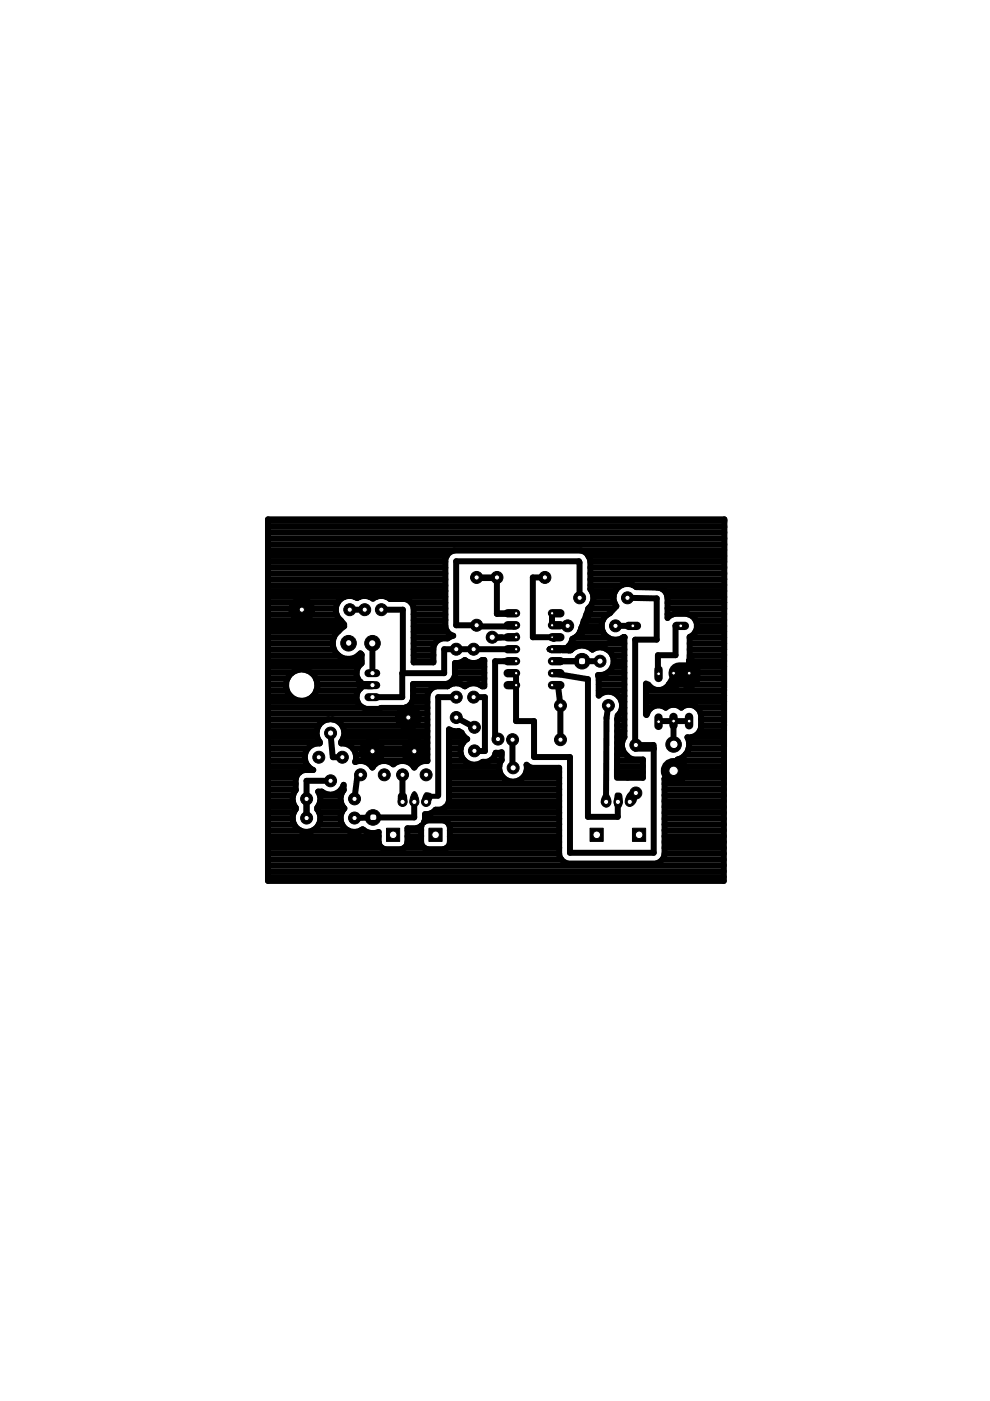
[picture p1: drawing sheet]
<svg xmlns="http://www.w3.org/2000/svg" width="210mm" height="297mm" viewBox="0 0 210 297" stroke-linecap="round" stroke-linejoin="round" font-family="sans-serif">
<!-- layer: Ebene 1 -->
<g fill="none" stroke="#000" stroke-width="1.3">
<path d="M56.8 119.1h37.6M56.8 110.1h96.8l-.1 76.7h-96.7zM56.8 116.7h96.8M56.8 115.4h96.8M56.8 114.2h96.8M56.8 112.9h96.8M56.8 111.7h96.8M56.8 110.4h96.8M56.8 117.9h37.9M124.8 117.9h28.8M125.2 119.1h28.4M56.8 125.3h37.6"/>
<path d="M56.8 124.1h37.6M56.8 122.8h37.6M56.8 121.6h37.6M56.8 120.4h37.6M56.8 137.7h14M56.8 134h14.8M56.8 138.9h14.9M56.8 126.6h16.2M56.8 135.2h14M56.8 130.3h5.2M56.8 131.5h15.4M56.8 127.8h5.6"/>
<path d="M56.8 136.4h13.8M56.8 129h5M61.8 129.3h4.3M63.8 129.3v.1M64 127.1v4.3M64 130.3h.1M64 129h.1M64 127.8h.1M65.5 127.8h6.1M65.9 130.3h5.5M66.1 129h5.1M72.9 132.8l-1.1 1a3.3 3.3 0 0 0-.3 4.9 3.3 3.3 0 0 0 4.9-.2l.3 .3v1.9a2.56 2.56 0 0 0-.2 4v1.1a2.58 2.58 0 0 0-.8 2.6 2.58 2.58 0 0 0 1.9 1.9h2.7l.5-.2h5l.8-.3 .6-.7 .4-.8v-3.3h7l.9-.3 .6-.7 .4-.8v-2.6a3.5 3.5 0 0 0 2.1-.6 2.94 2.94 0 0 0 3.6-.1h.5v5.6h-.5a2.9 2.9 0 0 0-3.6 0"/>
<path d="M74.1 129.3h3.2M75.2 126.6h1M76 138.9h.7M78.4 126.6h1.4M79 136.4v6.3M80.8 129.3h4.6v13.4M81.9 126.6h12.5M87.2 127.8h7.2M87.7 132.7h6.7M87.7 131.5h6.7M87.7 130.3h6.7M87.7 129h6.7"/>
<path d="M87.7 134h7.2M87.7 136.4h4.5M87.7 135.2h7.4M87.7 138.9h4.2M87.7 137.7h4.2M100.4 122.4h5.2v.2h-5.2zM105.4 130h4.1M105.4 122.4l-.2-.1v.3M105.4 122.6v7.6h3.4M108.9 132.7v.1M109.4 137.6h-15.2v5.1h-8.9v5.1h-6.3M109.4 132.6h-.1v.2h-8.8v-.2"/>
<path d="M109.5 134.7l-.1 .4-5.7 .1 2.7-.1M115.5 122.4h-2.5v12.7h4.4v.4M116.7 137.6v.1M116.7 137.6l-.1 .1M117 130v2.6l3.3 .1M118.2 137.6h2.4M118.2 137.6v.1M119.3 137.6v.1M120.6 137.7h.6M121 136.4h11.4M121.8 135.2h7.2M122.9 126.7v-7.4h-.1v-.3h-26.1v13.6h4.3"/>
<path d="M123 134h4.9M123.6 132.7h4M123.8 131.6l-.5 1.5a2.93 2.93 0 0 1-1.9 2.3 2.54 2.54 0 0 1-.9 1.7l.1 .8h.4a3.2 3.2 0 0 1 4.6-.2M124.1 131.5h3.7M124.3 130.3h4.6M124.7 129.1a2.92 2.92 0 0 0 .5-4.2v-6.1l-.4-.8a2.06 2.06 0 0 0-1.6-1.3h-26.9l-.9 .4-.6 .6-.4 .8v14.5l.4 .9 .6 .6 .7 .3-1.2 .5a2.62 2.62 0 0 0-3 1.9v3.2h-4.2v-11.6l-.3-.8-.7-.7-.8-.3h-3.2a2.94 2.94 0 0 0-3.6-.1 2.9 2.9 0 0 0-3.4-.1 2.94 2.94 0 0 0-4 .8 2.94 2.94 0 0 0 .6 4l.7 .8M125.2 122.8h28.4M125.2 121.6h28.4M125.2 120.4h28.4M125.2 124.1h6.6M125.4 125.3h5.1M125.4 129h4.7"/>
<path d="M125.5 137.7h.2M125.6 137.7a2.94 2.94 0 0 1 4.5 1.9 2.94 2.94 0 0 1-3.3 3.5h.3M125.6 127.8h4.7M125.8 126.6h4.3M128.7 137.7h3.7M129.8 138.9h2.6M130.5 132.7h3.7M132 135.2h.4M132.3 135l.1 .1v21.2a3.1 3.1 0 0 0 1.8 4.7h2.1v3.9h-5.5M132.3 135v.1M133 126.7l6.2 .2v8.7h-4.5v23.1h3.9M134.2 124.1h19.4"/>
<path d="M140.6 124.9h.1M140.6 124.9l-.9-.3-4.8-.1a2.94 2.94 0 0 0-3.9 .1 2.94 2.94 0 0 0-.3 3.9l-1.3 1.5a2.95 2.95 0 0 0-1.5 4.2 2.95 2.95 0 0 0 4.4 .8M140.6 124.9l.6 .7M140.9 125.3h12.7M141.2 125.6l.3 .8M141.2 125.6h.1M141.5 126.4v4.6l.5-.4 .9-.4h2.8a2.56 2.56 0 0 1 2.1 2.2 2.56 2.56 0 0 1-1.6 2.6v5.1M141.5 126.4h.1M141.5 129h12M141.5 127.8h12.1M141.5 130.3h1.2M141.5 126.6h12.1"/>
<path d="M143.2 132.7v6.2h-3.7v4.6M143.9 132.7h.4M146 130.3h7.5M146.2 138.9h7.3M146.2 137.7h7.3M146.2 136.4h7.3M146.2 135.2h7.3M147.4 134h6.1M147.5 131.5h6M147.8 132.7h5.7M56.8 151.3h27.8M56.8 153.8h10.8"/>
<path d="M56.8 142.6h5.1M56.8 141.4h19.2M56.8 148.8h19M56.8 158.7h8.4M56.8 160h7.9M56.8 146.3h4M56.8 143.9h4.2M56.8 147.6h4.8M56.8 152.5h12.8M56.8 145.1h3.9M56.8 155h10.3M56.8 140.2h19.9"/>
<path d="M56.8 150.1h20.3M56.8 157.5h11M56.8 156.3h10.5M66 142.6a3.4 3.4 0 0 0-4.1 0M66 142.6a3.3 3.3 0 0 1 .4 4.9 3.3 3.3 0 0 1-4.9 0 3.3 3.3 0 0 1 .4-4.9M66 142.6h9.6M66.3 147.6h9.3M67 143.9h8.9M67.1 146.3h9M67.3 145.1h9.1M70.1 155.4l.5 5.2M70.6 152.5h13.8"/>
<path d="M72.4 157.5h5.3M72.5 153.8h12.7M72.9 156.3h17.7M73 155h17.6M74.9 158.7h2M74.9 158.8a2.83 2.83 0 0 1 .4 2.7M74.9 158.8a2.82 2.82 0 0 0-2.5-1.2v-.3a2.94 2.94 0 0 0-.3-4 2.94 2.94 0 0 0-4 0 2.94 2.94 0 0 0-.3 4v.3a2.93 2.93 0 0 0-3.1 2.3 2.93 2.93 0 0 0 1.7 3.4h-1.9l-.8 .3-.7 .7-.3 .8v2.4a2.92 2.92 0 0 0 0 3.7v.4l-.4 .7M75.4 160h1.5M76.4 145.3h2.5M76.8 159.3h13.2M76.9 160l.4 .7 .7 .5M78.9 158.7h.1"/>
<path d="M78.9 160h.1M78.9 157.5h.1M78.9 145.3h.1M78.9 157.1v4.3M79 145.3h.1M79 157.1v4.3M80.1 157.5a2.15 2.15 0 0 0-2.5 .1 2.15 2.15 0 0 0-.7 2.4M80.1 157.5a2.15 2.15 0 0 1 .9 2.5M80.2 157.5h6.4M81 160l-.4 .7-.7 .5M81 160h4.8M81 158.7h4.8"/>
<path d="M84.4 152.1h4.3M85.8 160l.4 .7 .7 .5M85.8 150.1h.1M86.6 150v4.3M86.6 153.8h.1M86.6 152.5h.1M86.6 151.3h.1M86.6 150.1h.1M87.2 150.1h3.4M87.3 148.8h3.3M87.6 147.6h3M87.6 146.3h3.6"/>
<path d="M87.6 145.1h8M87.7 140.2h4.2M87.8 158.7h.1M87.8 157.1v4.3M87.8 160h.1M87.8 157.5h.1M88 153.8h2.6M88.6 151.3h2M88.7 152.5h1.9M88.7 152.5a2.17 2.17 0 0 0-2.1-2.5 2.17 2.17 0 0 0-2.2 2.5M88.7 152.5a2.17 2.17 0 0 1-2.1 1.8 2.17 2.17 0 0 1-2.2-1.8M89 157.5a2.15 2.15 0 0 0-2.5 .1 2.15 2.15 0 0 0-.7 2.4"/>
<path d="M89 157.5a2.15 2.15 0 0 1 .9 2.5M89.1 157.5h1.5M89.9 160h.7M89.9 160l-.4 .7-.7 .5M89.9 158.7h.7M95.2 155h1M95.2 160h2.6M95.2 156.3h3.3M95.2 158.7h2.5M95.2 157.5h3M96.2 143.9h6.5M96.5 142.6h6.2"/>
<path d="M96.5 141.4h6.2M96.7 147.8h-3.8v20.9M96.7 152.1l3.9 2.1M97.2 155h.1M97.2 155l.7 .3 .3 .7 .9 .7a2.93 2.93 0 0 0-1 4.2 2.93 2.93 0 0 0 4.3 .6M97.2 155a2.67 2.67 0 0 1-2-.4v15.2a2.35 2.35 0 0 1-2.8 1.9 2.45 2.45 0 0 1-2.3 .9v1.2l-.2 .5 .7-.4h3.5l.6 .3 .4 .5 .3 .6v3.4l-.3 .6-.4 .5-.6 .2h-3.5l-.6-.2-.5-.5-.2-.6 .1-3.7-.3 .3-.8 .3h-1.9v3.1l-.3 .6-.4 .5-.6 .2h-3.5l-.6-.2M97.9 145.1h1.3M98.2 140.2h.7M98.5 145.5a2.91 2.91 0 0 0-3.6 0h-2.4l-.9 .4-.6 .6-.4 .9v14a2.82 2.82 0 0 0-2.8 1.4 2.91 2.91 0 0 0-4.4-.7 2.88 2.88 0 0 0-4.4 .7 2.91 2.91 0 0 0-3.7-1.3M98.5 145.5h.1M100.4 147.8h2.4v11.4h-2.2M101.6 145.1h1.1"/>
<path d="M101.9 140.2h.8M105 160h1.4M108.7 156.8v6.2M109.4 142.7v10.2h3.8v7.6h7.6v20.3h17.8v-22.8M109.4 140.2h-4.4v16.5h.6M117 145.3h1.3l.5 4.3v7.2M117 140.2h10.2M117 142.7l7.7 1.3v29.2h6.3v-3.2M126.8 143.3l.2 .6-.1 3.6a2.91 2.91 0 0 1 4.2 .1 2.91 2.91 0 0 1-.1 4.1l-.2 13M126.9 146.3h5.5M126.9 145.1h5.5M127 143.9h5.4"/>
<path d="M127.5 143.1l-.3 .2M128.8 142.6h3.6M129 149.6l-.4 2.6-.1 17.8M129.9 141.4h2.5M130.1 140.2h2.3M130.8 158.7h1.2M130.8 157.5h1.1M130.8 160h1.9M130.9 156.3h1.5M130.9 155h1.5M130.9 153.8h1.5M130.9 152.5h1.5"/>
<path d="M131.1 147.6h1.3M131.3 151.3h1.1M131.8 148.8h.6M131.9 150.1h.5M134.8 158h3.7v.7M137 151.3h.2M137 144.9v6.6M137 145.1h.4M137 148.8h16.5M137 147.6h16.5M137 146.3h16.5M137 150.1h1.1"/>
<path d="M137.1 151.6a2.57 2.57 0 0 1 4-1.5 2.43 2.43 0 0 1 3.3 0 2.55 2.55 0 0 1 4.2 1.4v2.8a2.53 2.53 0 0 1-2.9 2 3.2 3.2 0 0 1-2.1 4.7 2.55 2.55 0 0 1 1.3 3.9M142.5 143.9l-.7 1.2M142.8 152.9v4.9M142.8 145.1h.1M142.8 143.9h.1M143.8 145.1h1.3M145.3 160h8.2M146 158.7h7.5M146.1 152.9h-6.2l-.3 .1M146.1 157.5h7.4M146.1 145.1h.1M146.1 143.9h.1"/>
<path d="M146.1 142.6h.1M146.1 141.4h.1M146.1 140.2h.1M146.2 140.1h.5M146.2 140.1h-.1v5.3M146.7 140.1l.6 .4 .5 .8 .1 2.4a1.78 1.78 0 0 1-1.5 1.7 1.78 1.78 0 0 1-2-1.1 1.75 1.75 0 0 1-2.6 .8 2.57 2.57 0 0 1-4.3 .1M146.7 140.2h6.8M146.8 156.3h6.7M146.8 140l-.5 .1M147.1 145.1h6.4M147.8 150.1h5.7M147.8 141.4h5.7"/>
<path d="M147.9 143.9h5.6M147.9 142.6h5.6M147.9 142.7h-5.1v2.7M148.3 155h5.2M148.6 151.3h4.9M148.6 153.8h4.9M148.6 152.5h4.9M56.8 169.9h5.3M56.8 173.6h5.3M56.8 171.1h5.8M56.8 161.2h7.9M56.8 176h6.9"/>
<path d="M56.8 179.8h24.2M56.8 178.5h23.5M56.8 177.3h23.5M56.8 168.6h5.4M56.8 167.4h5.9M56.8 166.2h5.9M56.8 163.7h6.8M56.8 162.4h8.5M56.8 174.8h5.6M56.8 172.3h5.5M56.8 164.9h6M62.3 172.3a2.94 2.94 0 0 0 3.1 4.1 2.94 2.94 0 0 0 1.9-4.8v-.4a2.84 2.84 0 0 0 .1-3.4h.8a2.91 2.91 0 0 0 4.7-1.4v1.1a2.9 2.9 0 0 0 .1 3.9l-.6 .9"/>
<path d="M66.3 176h7.5M67.4 171.1h5.4M67.6 174.8h5M67.7 172.3h4.7M67.8 168.6h4.5M67.9 169.9h4.3M67.9 173.6h4.3M70.1 165.5h-5.1v7.9M70.7 160.6h1.9M72.3 167.4h.6M72.4 172.3a2.94 2.94 0 0 0 .9 3.5 2.94 2.94 0 0 0 3.6 0 3.2 3.2 0 0 0 3.4 .6v2.3l.2 .6 .5 .5M75.3 161.5v.1"/>
<path d="M75.4 161.2h2.6M75.8 164.1l-.7 5.3M76.5 176h.7M78 161.2l1.1 .2 .8-.2M78.7 162.4h.4M78.9 161.2h.1M79.9 161.2h7M85.3 164.3v5.7M85.7 179.8h4.3M86.4 178.5h2.9M86.4 177.3h2.9M86.4 176h2.9"/>
<path d="M86.9 161.2l.8 .2 1.1-.2M87.6 162.4h.4M87.8 170v3.3l-12.7 .1M87.8 161.2h.1M88.8 161.2h1.8M90.1 173.6h28.5M90.3 169.4v.6M91.5 172.3h27.1M94.4 171.1h24.2M94.7 179.8h23.9M95.2 163.7h10.8M95.2 164.9h11.6"/>
<path d="M95.2 162.4h10.7M95.2 161.2h3.3M95.2 174.8h23.4M95.2 169.9h23.4M95.2 168.6h23.4M95.2 167.4h23.4M95.2 166.2h23.4M95.4 178.5h23.2M95.4 177.3h23.2M95.4 176h23.2M102.4 161.5h.1M102.4 161.5a2.33 2.33 0 0 0 2.7-1.9l1.3-.1v1.6l-.5 1.3"/>
<path d="M104 161.2h2.3M110.8 164.9h7.8M111.6 163.7h7M111.7 162.4a2.95 2.95 0 0 1-2.9 3.3 2.95 2.95 0 0 1-2.9-3.3M111.7 162.4h.2M111.7 162.4l-.1-.3 .3 .3M111.9 162.4l.9 .4h5.8v18.5l.3 .8 .7 .7 .8 .3h18.7l.8-.3 .7-.7 .3-.8v-16.2a2.52 2.52 0 0 0 4-.2M130.8 163.7h5.5M130.8 162.4h5.5M130.8 161.2h5.5M132.2 164.6l2.7 .2M133 164.5l.1 .4"/>
<path d="M133.9 168.4l-.4 1.6M134.8 168.1l-.4 1.4M140.9 179.8h12.6M140.9 178.5h12.6M140.9 177.3h12.6M140.9 176h12.6M140.9 174.8h12.6M140.9 173.6h12.6M140.9 172.3h12.6M140.9 171.1h12.6M140.9 169.9h12.6M140.9 168.6h12.6"/>
<path d="M140.9 167.4h12.6M140.9 166.2h12.6M142.4 163.4v.3M142.8 163.4v2.6M142.8 164.9h.1M142.8 163.7h.1M144 161.2h9.5M144.9 164.9h8.6M145.1 162.4h8.4M145.3 163.4l-4.4 .1M145.3 163.7h8.2M56.8 182.2h62.2"/>
<path d="M56.8 181h61.8M56.8 186h96.7M56.8 184.7h96.7M56.8 183.5h96.7M140.4 182.2h13.1M140.9 181h12.6"/>
<circle cx="64" cy="129.3" r="2.16"/>
</g>
<path d="M90.3 168.8h2.6" fill="none" stroke="#000" stroke-width="1.1"/>
<path d="M144 142.7h2.1" fill="none" stroke="#000" stroke-width="4.6"/>
<path d="M119.3 137.6h1.3M125 129.1l-1.9 5.3M76.4 145.3h2.5" fill="none" stroke="#000" stroke-width="1.8"/>
<path d="M57.2 132.7l15.7 .1" fill="none" stroke="#000" stroke-width="1.4"/>
<circle cx="79" cy="136.4" r="1.65" fill="#000"/>
<circle cx="79" cy="136.4" r="1.65" fill="none" stroke="#000" stroke-width=".21"/>
<circle cx="78.9" cy="136.4" r=".65" fill="#fff"/>
<circle cx="79" cy="136.4" r=".99" fill="none" stroke="#000" stroke-width=".21"/>
<path d="M143.4 132.7h1.8" fill="none" stroke="#000" stroke-width="1.8"/>
<circle cx="144.3" cy="132.7" r=".4" fill="#fff"/>
<circle cx="144.3" cy="132.7" r=".4" fill="none" stroke="#000" stroke-width=".21"/>
<path d="M133.3 132.7h1.8" fill="none" stroke="#000" stroke-width="1.8"/>
<circle cx="134.2" cy="132.7" r=".4" fill="#fff"/>
<circle cx="134.2" cy="132.7" r=".4" fill="none" stroke="#000" stroke-width=".21"/>
<path d="M139.6 152.1v1.8" fill="none" stroke="#000" stroke-width="1.8"/>
<circle cx="139.6" cy="153" r=".4" fill="#fff"/>
<circle cx="139.6" cy="153" r=".4" fill="none" stroke="#000" stroke-width=".21"/>
<path d="M139.6 142v1.7" fill="none" stroke="#000" stroke-width="1.8"/>
<circle cx="139.6" cy="142.9" r=".4" fill="#fff"/>
<circle cx="139.6" cy="142.9" r=".4" fill="none" stroke="#000" stroke-width=".21"/>
<path d="M142.8 152v1.8" fill="none" stroke="#000" stroke-width="1.8"/>
<circle cx="142.8" cy="152.9" r=".4" fill="#fff"/>
<circle cx="142.8" cy="152.9" r=".4" fill="none" stroke="#000" stroke-width=".21"/>
<path d="M142.8 141.8v1.8" fill="none" stroke="#000" stroke-width="1.1"/>
<circle cx="142.8" cy="142.7" r=".4" fill="#fff"/>
<circle cx="142.8" cy="142.7" r=".4" fill="none" stroke="#000" stroke-width=".21"/>
<path d="M146.1 141.8v1.8" fill="none" stroke="#000" stroke-width="1.8"/>
<circle cx="146.1" cy="142.7" r=".4" fill="#fff"/>
<circle cx="146.1" cy="142.7" r=".4" fill="none" stroke="#000" stroke-width=".21"/>
<path d="M146.1 152v1.8" fill="none" stroke="#000" stroke-width="1.8"/>
<circle cx="146.1" cy="152.9" r=".4" fill="#fff"/>
<g fill="none" stroke="#000" stroke-width=".21">
<circle cx="123.4" cy="140.2" r="1.65"/>
<circle cx="146.1" cy="152.9" r=".4"/>
</g>
<circle cx="123.4" cy="140.2" r="1.65" fill="#000"/>
<path d="M122.9 139.7a.75 .75 0 0 1 1 0 .75 .75 0 0 1 0 1 .75 .75 0 0 1-1 0 .75 .75 0 0 1 0-1z" fill-rule="evenodd" fill="#fff"/>
<g fill="none" stroke="#000" stroke-width=".21">
<circle cx="123.4" cy="140.2" r=".99"/>
<circle cx="79.1" cy="173.3" r="1.65"/>
</g>
<circle cx="79.1" cy="173.3" r="1.65" fill="#000"/>
<circle cx="79.1" cy="173.3" r=".68" fill="#fff"/>
<g fill="none" stroke="#000" stroke-width=".21">
<circle cx="79.1" cy="173.3" r=".99"/>
<circle cx="142.8" cy="163.4" r="1.65"/>
</g>
<circle cx="142.8" cy="163.4" r="1.65" fill="#000"/>
<circle cx="142.8" cy="163.4" r="1.65" fill="none" stroke="#000" stroke-width="2.1" stroke-linecap="butt"/>
<circle cx="142.8" cy="163.4" r=".99" fill="#fff"/>
<g fill="none" stroke="#000" stroke-width=".21">
<circle cx="73.9" cy="136.4" r="1.65"/>
<circle cx="142.8" cy="163.4" r=".99"/>
</g>
<circle cx="73.9" cy="136.4" r="1.65" fill="#000"/>
<circle cx="73.9" cy="136.3" r=".58" fill="#fff"/>
<circle cx="73.9" cy="136.4" r=".99" fill="none" stroke="#000" stroke-width=".21"/>
<path d="M107.6 145.3h1.8" fill="none" stroke="#000" stroke-width="1.8"/>
<circle cx="109.4" cy="145.3" r=".36" fill="#fff"/>
<circle cx="109.4" cy="145.3" r=".36" fill="none" stroke="#000" stroke-width=".21"/>
<path d="M107.6 142.7h1.8" fill="none" stroke="#000" stroke-width="1.8"/>
<circle cx="109.4" cy="142.7" r=".36" fill="#fff"/>
<circle cx="109.4" cy="142.7" r=".36" fill="none" stroke="#000" stroke-width=".21"/>
<path d="M107.6 130h1.8" fill="none" stroke="#000" stroke-width="1.8"/>
<circle cx="109.4" cy="130" r=".36" fill="#fff"/>
<circle cx="109.4" cy="130" r=".36" fill="none" stroke="#000" stroke-width=".21"/>
<path d="M117 130h1.8" fill="none" stroke="#000" stroke-width="1.8"/>
<circle cx="117.1" cy="130" r=".36" fill="#fff"/>
<circle cx="117.1" cy="130" r=".36" fill="none" stroke="#000" stroke-width=".21"/>
<path d="M107.6 140.2h1.8" fill="none" stroke="#000" stroke-width="1.8"/>
<circle cx="109.4" cy="140.2" r=".36" fill="#fff"/>
<circle cx="109.4" cy="140.2" r=".36" fill="none" stroke="#000" stroke-width=".21"/>
<path d="M107.6 137.6h1.8" fill="none" stroke="#000" stroke-width="1.8"/>
<circle cx="109.4" cy="137.6" r=".36" fill="#fff"/>
<circle cx="109.4" cy="137.6" r=".36" fill="none" stroke="#000" stroke-width=".21"/>
<path d="M107.6 132.6h1.8" fill="none" stroke="#000" stroke-width="1.8"/>
<circle cx="109.4" cy="132.6" r=".36" fill="#fff"/>
<circle cx="109.4" cy="132.6" r=".36" fill="none" stroke="#000" stroke-width=".21"/>
<path d="M107.6 135.1h1.8" fill="none" stroke="#000" stroke-width="1.8"/>
<circle cx="109.4" cy="135.1" r=".36" fill="#fff"/>
<circle cx="109.4" cy="135.1" r=".36" fill="none" stroke="#000" stroke-width=".21"/>
<path d="M117 132.6h1.8" fill="none" stroke="#000" stroke-width="1.8"/>
<circle cx="117.1" cy="132.6" r=".36" fill="#fff"/>
<circle cx="117.1" cy="132.6" r=".36" fill="none" stroke="#000" stroke-width=".21"/>
<path d="M117 135.1h1.8" fill="none" stroke="#000" stroke-width="1.8"/>
<circle cx="117.1" cy="135.1" r=".3" fill="#fff"/>
<circle cx="117.1" cy="135.1" r=".3" fill="none" stroke="#000" stroke-width=".21"/>
<path d="M117 137.6h1.8" fill="none" stroke="#000" stroke-width="1.8"/>
<circle cx="117.1" cy="137.6" r=".36" fill="#fff"/>
<circle cx="117.1" cy="137.6" r=".36" fill="none" stroke="#000" stroke-width=".21"/>
<path d="M117 140.2h1.8" fill="none" stroke="#000" stroke-width="1.8"/>
<circle cx="117.1" cy="140.2" r=".36" fill="#fff"/>
<circle cx="117.1" cy="140.2" r=".36" fill="none" stroke="#000" stroke-width=".21"/>
<path d="M117 142.7h1.8" fill="none" stroke="#000" stroke-width="1.8"/>
<circle cx="117.1" cy="142.7" r=".36" fill="#fff"/>
<circle cx="117.1" cy="142.7" r=".36" fill="none" stroke="#000" stroke-width=".21"/>
<path d="M117 145.3h1.8" fill="none" stroke="#000" stroke-width="1.8"/>
<circle cx="117.1" cy="145.3" r=".36" fill="#fff"/>
<circle cx="117.1" cy="145.3" r=".36" fill="none" stroke="#000" stroke-width=".21"/>
<path d="M78.1 142.7h1.7" fill="none" stroke="#000" stroke-width="1.7"/>
<circle cx="79" cy="142.7" r=".55" fill="#fff"/>
<circle cx="79" cy="142.7" r=".55" fill="none" stroke="#000" stroke-width=".21"/>
<path d="M78.1 145.3h1.7" fill="none" stroke="#000" stroke-width="1.7"/>
<circle cx="79" cy="145.3" r=".55" fill="#fff"/>
<circle cx="79" cy="145.3" r=".55" fill="none" stroke="#000" stroke-width=".21"/>
<path d="M78.1 147.8h1.7" fill="none" stroke="#000" stroke-width="1.7"/>
<circle cx="79" cy="147.8" r=".55" fill="#fff"/>
<g fill="none" stroke="#000" stroke-width=".21">
<circle cx="77.3" cy="129.3" r="1.27"/>
<circle cx="79" cy="147.8" r=".55"/>
</g>
<circle cx="77.3" cy="129.3" r="1.27" fill="#000"/>
<circle cx="77.3" cy="129.3" r=".55" fill="#fff"/>
<g fill="none" stroke="#000" stroke-width=".21">
<circle cx="77.3" cy="129.3" r=".55"/>
<circle cx="80.9" cy="129.3" r="1.27"/>
</g>
<circle cx="80.9" cy="129.3" r="1.27" fill="#000"/>
<circle cx="80.9" cy="129.3" r=".55" fill="#fff"/>
<g fill="none" stroke="#000" stroke-width=".21">
<circle cx="80.9" cy="129.3" r=".55"/>
<circle cx="142.8" cy="157.8" r="1.65"/>
</g>
<circle cx="142.8" cy="157.8" r="1.65" fill="#000"/>
<circle cx="142.9" cy="157.8" r=".8" fill="#fff"/>
<g fill="none" stroke="#000" stroke-width=".21">
<circle cx="105.6" cy="156.7" r="1.27"/>
<circle cx="142.8" cy="157.8" r=".99"/>
</g>
<circle cx="105.6" cy="156.7" r="1.27" fill="#000"/>
<circle cx="105.6" cy="156.7" r=".55" fill="#fff"/>
<g fill="none" stroke="#000" stroke-width=".21">
<circle cx="100.6" cy="154.2" r="1.27"/>
<circle cx="105.6" cy="156.7" r=".55"/>
</g>
<circle cx="100.6" cy="154.2" r="1.27" fill="#000"/>
<circle cx="100.6" cy="154.2" r=".55" fill="#fff"/>
<g fill="none" stroke="#000" stroke-width=".21">
<circle cx="100.6" cy="159.2" r="1.27"/>
<circle cx="100.6" cy="154.2" r=".55"/>
</g>
<circle cx="100.6" cy="159.2" r="1.27" fill="#000"/>
<circle cx="100.6" cy="159.2" r=".55" fill="#fff"/>
<g fill="none" stroke="#000" stroke-width=".21">
<circle cx="87.8" cy="159.3" r="1.27"/>
<circle cx="100.6" cy="159.2" r=".55"/>
</g>
<circle cx="87.8" cy="159.3" r="1.27" fill="#000"/>
<circle cx="87.8" cy="159.3" r="1.27" fill="none" stroke="#000" stroke-width="1.1" stroke-linecap="butt"/>
<circle cx="87.8" cy="159.3" r=".55" fill="#fff"/>
<g fill="none" stroke="#000" stroke-width=".21">
<circle cx="87.8" cy="159.3" r=".55"/>
<circle cx="85.4" cy="164.3" r="1.27"/>
</g>
<circle cx="85.4" cy="164.3" r="1.27" fill="#000"/>
<circle cx="85.4" cy="164.3" r=".55" fill="#fff"/>
<g fill="none" stroke="#000" stroke-width=".21">
<circle cx="85.4" cy="164.3" r=".55"/>
<circle cx="90.3" cy="164.3" r="1.27"/>
</g>
<circle cx="90.3" cy="164.3" r="1.27" fill="#000"/>
<circle cx="90.3" cy="164.3" r=".55" fill="#fff"/>
<g fill="none" stroke="#000" stroke-width=".21">
<circle cx="79" cy="159.3" r="1.27"/>
<circle cx="90.3" cy="164.3" r=".55"/>
</g>
<circle cx="79" cy="159.3" r="1.27" fill="#000"/>
<circle cx="79" cy="159.3" r="1.27" fill="none" stroke="#000" stroke-width="1.1" stroke-linecap="butt"/>
<circle cx="79" cy="159.3" r=".55" fill="#fff"/>
<g fill="none" stroke="#000" stroke-width=".21">
<circle cx="79" cy="159.3" r=".55"/>
<circle cx="76.5" cy="164.3" r="1.27"/>
</g>
<circle cx="76.5" cy="164.3" r="1.27" fill="#000"/>
<circle cx="76.5" cy="164.3" r=".55" fill="#fff"/>
<g fill="none" stroke="#000" stroke-width=".21">
<circle cx="76.5" cy="164.3" r=".55"/>
<circle cx="81.5" cy="164.3" r="1.27"/>
</g>
<circle cx="81.5" cy="164.3" r="1.27" fill="#000"/>
<circle cx="81.5" cy="164.3" r=".55" fill="#fff"/>
<g fill="none" stroke="#000" stroke-width=".21">
<circle cx="70.1" cy="165.5" r="1.27"/>
<circle cx="81.5" cy="164.3" r=".55"/>
</g>
<circle cx="70.1" cy="165.5" r="1.27" fill="#000"/>
<circle cx="70.1" cy="165.5" r=".55" fill="#fff"/>
<g fill="none" stroke="#000" stroke-width=".21">
<circle cx="70.1" cy="165.5" r=".55"/>
<circle cx="72.6" cy="160.6" r="1.27"/>
</g>
<circle cx="72.6" cy="160.6" r="1.27" fill="#000"/>
<circle cx="72.6" cy="160.6" r=".55" fill="#fff"/>
<g fill="none" stroke="#000" stroke-width=".21">
<circle cx="67.6" cy="160.6" r="1.27"/>
<circle cx="72.6" cy="160.6" r=".55"/>
</g>
<circle cx="67.6" cy="160.6" r="1.27" fill="#000"/>
<circle cx="67.6" cy="160.6" r=".55" fill="#fff"/>
<g fill="none" stroke="#000" stroke-width=".21">
<circle cx="105.4" cy="122.4" r="1.27"/>
<circle cx="67.6" cy="160.6" r=".55"/>
</g>
<circle cx="105.4" cy="122.4" r="1.27" fill="#000"/>
<circle cx="105.4" cy="122.4" r=".55" fill="#fff"/>
<g fill="none" stroke="#000" stroke-width=".21">
<circle cx="105.4" cy="122.4" r=".55"/>
<circle cx="115.5" cy="122.4" r="1.27"/>
</g>
<circle cx="115.5" cy="122.4" r="1.27" fill="#000"/>
<circle cx="115.5" cy="122.4" r=".55" fill="#fff"/>
<g fill="none" stroke="#000" stroke-width=".21">
<circle cx="115.5" cy="122.4" r=".55"/>
<circle cx="129" cy="149.6" r="1.27"/>
</g>
<circle cx="129" cy="149.6" r="1.27" fill="#000"/>
<circle cx="129" cy="149.6" r=".55" fill="#fff"/>
<g fill="none" stroke="#000" stroke-width=".21">
<circle cx="118.8" cy="149.6" r="1.27"/>
<circle cx="129" cy="149.6" r=".55"/>
</g>
<circle cx="118.8" cy="149.6" r="1.27" fill="#000"/>
<circle cx="118.8" cy="149.6" r=".55" fill="#fff"/>
<g fill="none" stroke="#000" stroke-width=".21">
<circle cx="100.4" cy="137.6" r="1.27"/>
<circle cx="118.8" cy="149.6" r=".55"/>
</g>
<circle cx="100.4" cy="137.6" r="1.27" fill="#000"/>
<circle cx="100.4" cy="137.6" r=".55" fill="#fff"/>
<g fill="none" stroke="#000" stroke-width=".21">
<circle cx="100.4" cy="137.6" r=".55"/>
<circle cx="100.4" cy="147.8" r="1.27"/>
</g>
<circle cx="100.4" cy="147.8" r="1.27" fill="#000"/>
<circle cx="100.4" cy="147.8" r=".55" fill="#fff"/>
<g fill="none" stroke="#000" stroke-width=".21">
<circle cx="96.7" cy="152.1" r="1.27"/>
<circle cx="100.4" cy="147.8" r=".55"/>
</g>
<circle cx="96.7" cy="152.1" r="1.27" fill="#000"/>
<circle cx="96.7" cy="152.1" r=".55" fill="#fff"/>
<g fill="none" stroke="#000" stroke-width=".21">
<circle cx="86.6" cy="152.1" r="1.27"/>
<circle cx="96.7" cy="152.1" r=".55"/>
</g>
<circle cx="86.6" cy="152.1" r="1.27" fill="#000"/>
<circle cx="86.6" cy="152.1" r="1.27" fill="none" stroke="#000" stroke-width="1.1" stroke-linecap="butt"/>
<circle cx="86.6" cy="152.1" r=".55" fill="#fff"/>
<g fill="none" stroke="#000" stroke-width=".21">
<circle cx="86.6" cy="152.1" r=".55"/>
<circle cx="85.4" cy="170" r=".97"/>
</g>
<path d="M84.5 168.4a1.15 1.15 0 0 1 1.5-.2 1.15 1.15 0 0 1 .3 1.5 1.03 1.03 0 0 1-1 1.3 1.03 1.03 0 0 1-1-1.3z" fill-rule="evenodd" fill="#000"/>
<circle cx="85.4" cy="170" r=".55" fill="#fff"/>
<g fill="none" stroke="#000" stroke-width=".21">
<path d="M87.5 168l.4-.2a2.44 2.44 0 0 1 .6 2.9 1 1 0 0 1-1.2 .1 1 1 0 0 1-.4-1.2z"/>
<circle cx="85.4" cy="170" r=".55"/>
</g>
<path d="M87.5 168l.4-.2a2.44 2.44 0 0 1 .6 2.9 1 1 0 0 1-1.2 .1 1 1 0 0 1-.4-1.2z" fill-rule="evenodd" fill="#000"/>
<circle cx="87.8" cy="170" r=".55" fill="#fff"/>
<g fill="none" stroke="#000" stroke-width=".21">
<circle cx="87.8" cy="170" r=".55"/>
<circle cx="90.3" cy="170" r=".97"/>
</g>
<path d="M90 168.1a1.23 1.23 0 0 1 1.8 .7l-.5 1.2a.99 .99 0 0 1-1.2 1 .99 .99 0 0 1-.7-1.4z" fill-rule="evenodd" fill="#000"/>
<circle cx="90.3" cy="170" r=".55" fill="#fff"/>
<circle cx="90.3" cy="170" r=".55" fill="none" stroke="#000" stroke-width=".21"/>
<path d="M90.9 175.6h2.8v2.8h-2.8z" fill="#000" stroke="#000" stroke-width=".21"/>
<circle cx="92.4" cy="177" r=".8" fill="#fff"/>
<circle cx="92.4" cy="177" r=".8" fill="none" stroke="#000" stroke-width=".21"/>
<path d="M81.9 175.6h2.8v2.8h-2.8z" fill="#000" stroke="#000" stroke-width=".21"/>
<circle cx="83.4" cy="177" r=".8" fill="#fff"/>
<circle cx="83.4" cy="177" r=".8" fill="none" stroke="#000" stroke-width=".21"/>
<path d="M127.8 169a1.03 1.03 0 0 1 1.4 0 1.03 1.03 0 0 1 .1 1.4 .79 .79 0 0 1-.8 .8 .79 .79 0 0 1-.8-.8 1.22 1.22 0 0 1 .1-1.4z" fill-rule="evenodd" fill="#000"/>
<path d="M128.2 168.4l.3-.1a1.67 1.67 0 0 1 .4 2.7 1.13 1.13 0 0 1-1.2-.5 1.13 1.13 0 0 1 0-1.3z" fill="none" stroke="#000" stroke-width=".35"/>
<circle cx="128.5" cy="170" r=".55" fill="#fff"/>
<g fill="none" stroke="#000" stroke-width=".21">
<circle cx="128.5" cy="170" r=".55"/>
<circle cx="131" cy="170" r=".95"/>
</g>
<path d="M130.6 168.1l.4-.1a.78 .78 0 0 1 .9 .6l.1 1.4a.98 .98 0 0 1-.9 1.4 .98 .98 0 0 1-.9-1.4 2.59 2.59 0 0 1 .4-1.9z" fill-rule="evenodd" fill="#000"/>
<circle cx="131" cy="170" r=".55" fill="#fff"/>
<g fill="none" stroke="#000" stroke-width=".21">
<path d="M133.2 168.3a.97 .97 0 0 1 1.3 .6 1.25 1.25 0 0 1-.1 1.6 1.25 1.25 0 0 1-1.6 .2 2.03 2.03 0 0 1 .4-2.4z"/>
<circle cx="131" cy="170" r=".55"/>
</g>
<path d="M133.3 168.1l.3-.2a1.62 1.62 0 0 1 1.2 1.4 1.62 1.62 0 0 1-.9 1.6 .99 .99 0 0 1-1.1-.2 .99 .99 0 0 1-.2-1.1z" fill-rule="evenodd" fill="#000"/>
<circle cx="133.5" cy="170" r=".55" fill="#fff"/>
<circle cx="133.5" cy="170" r=".55" fill="none" stroke="#000" stroke-width=".21"/>
<path d="M134.1 175.6h2.8v2.8h-2.8z" fill="#000" stroke="#000" stroke-width=".21"/>
<circle cx="135.5" cy="177" r=".8" fill="#fff"/>
<circle cx="135.5" cy="177" r=".8" fill="none" stroke="#000" stroke-width=".21"/>
<path d="M125.1 175.6h2.8v2.8h-2.8z" fill="#000" stroke="#000" stroke-width=".21"/>
<circle cx="126.5" cy="177" r=".8" fill="#fff"/>
<g fill="none" stroke="#000" stroke-width=".21">
<circle cx="74.2" cy="129.3" r="1.27"/>
<circle cx="126.5" cy="177" r=".8"/>
</g>
<circle cx="74.2" cy="129.3" r="1.27" fill="#000"/>
<circle cx="74.2" cy="129.3" r=".55" fill="#fff"/>
<g fill="none" stroke="#000" stroke-width=".21">
<circle cx="64" cy="129.3" r="1.27"/>
<circle cx="74.2" cy="129.3" r=".55"/>
</g>
<circle cx="64" cy="129.3" r="1.27" fill="#000"/>
<circle cx="64" cy="129.3" r="1.27" fill="none" stroke="#000" stroke-width="1.1" stroke-linecap="butt"/>
<circle cx="64" cy="129.3" r=".55" fill="#fff"/>
<g fill="none" stroke="#000" stroke-width=".21">
<circle cx="64" cy="129.3" r=".55"/>
<circle cx="120.4" cy="132.7" r="1.27"/>
</g>
<circle cx="120.4" cy="132.7" r="1.27" fill="#000"/>
<circle cx="120.4" cy="132.7" r=".55" fill="#fff"/>
<g fill="none" stroke="#000" stroke-width=".21">
<circle cx="120.4" cy="132.7" r=".55"/>
<circle cx="130.5" cy="132.7" r="1.27"/>
</g>
<circle cx="130.5" cy="132.7" r="1.27" fill="#000"/>
<circle cx="130.5" cy="132.7" r=".55" fill="#fff"/>
<g fill="none" stroke="#000" stroke-width=".21">
<circle cx="101.1" cy="132.6" r="1.27"/>
<circle cx="130.5" cy="132.7" r=".55"/>
</g>
<circle cx="101.1" cy="132.6" r="1.27" fill="#000"/>
<circle cx="101.1" cy="132.6" r=".55" fill="#fff"/>
<g fill="none" stroke="#000" stroke-width=".21">
<circle cx="101.1" cy="122.4" r="1.27"/>
<circle cx="101.1" cy="132.6" r=".55"/>
</g>
<circle cx="101.1" cy="122.4" r="1.27" fill="#000"/>
<circle cx="101.1" cy="122.4" r=".55" fill="#fff"/>
<g fill="none" stroke="#000" stroke-width=".21">
<circle cx="101.1" cy="122.4" r=".55"/>
<circle cx="118.8" cy="156.8" r="1.27"/>
</g>
<circle cx="118.8" cy="156.8" r="1.27" fill="#000"/>
<circle cx="118.8" cy="156.8" r=".55" fill="#fff"/>
<g fill="none" stroke="#000" stroke-width=".21">
<circle cx="108.7" cy="156.8" r="1.27"/>
<circle cx="118.8" cy="156.8" r=".55"/>
</g>
<circle cx="108.7" cy="156.8" r="1.27" fill="#000"/>
<circle cx="108.7" cy="156.8" r=".55" fill="#fff"/>
<g fill="none" stroke="#000" stroke-width=".21">
<circle cx="108.7" cy="156.8" r=".55"/>
<circle cx="75.2" cy="173.4" r="1.27"/>
</g>
<circle cx="75.2" cy="173.4" r="1.27" fill="#000"/>
<circle cx="75.2" cy="173.4" r=".55" fill="#fff"/>
<g fill="none" stroke="#000" stroke-width=".21">
<circle cx="65" cy="173.4" r="1.27"/>
<circle cx="75.2" cy="173.4" r=".55"/>
</g>
<circle cx="65" cy="173.4" r="1.27" fill="#000"/>
<circle cx="65" cy="173.4" r=".55" fill="#fff"/>
<g fill="none" stroke="#000" stroke-width=".21">
<circle cx="65" cy="173.4" r=".55"/>
<circle cx="75.2" cy="169.4" r="1.27"/>
</g>
<circle cx="75.2" cy="169.4" r="1.27" fill="#000"/>
<circle cx="75.2" cy="169.4" r=".55" fill="#fff"/>
<g fill="none" stroke="#000" stroke-width=".21">
<circle cx="65" cy="169.4" r="1.27"/>
<circle cx="75.2" cy="169.4" r=".55"/>
</g>
<circle cx="65" cy="169.4" r="1.27" fill="#000"/>
<circle cx="65" cy="169.4" r=".55" fill="#fff"/>
<g fill="none" stroke="#000" stroke-width=".21">
<circle cx="96.7" cy="147.8" r="1.27"/>
<circle cx="65" cy="169.4" r=".55"/>
</g>
<circle cx="96.7" cy="147.8" r="1.27" fill="#000"/>
<circle cx="96.7" cy="147.8" r=".55" fill="#fff"/>
<g fill="none" stroke="#000" stroke-width=".21">
<circle cx="96.7" cy="137.6" r="1.27"/>
<circle cx="96.7" cy="147.8" r=".55"/>
</g>
<circle cx="96.7" cy="137.6" r="1.27" fill="#000"/>
<circle cx="96.7" cy="137.6" r=".55" fill="#fff"/>
<g fill="none" stroke="#000" stroke-width=".21">
<circle cx="96.7" cy="137.6" r=".55"/>
<circle cx="133" cy="126.7" r="1.27"/>
</g>
<circle cx="133" cy="126.7" r="1.27" fill="#000"/>
<circle cx="133" cy="126.7" r=".55" fill="#fff"/>
<g fill="none" stroke="#000" stroke-width=".21">
<circle cx="122.9" cy="126.7" r="1.27"/>
<circle cx="133" cy="126.7" r=".55"/>
</g>
<circle cx="122.9" cy="126.7" r="1.27" fill="#000"/>
<circle cx="122.9" cy="126.7" r=".55" fill="#fff"/>
<g fill="none" stroke="#000" stroke-width=".21">
<circle cx="122.9" cy="126.7" r=".55"/>
<circle cx="134.8" cy="168.1" r="1.27"/>
</g>
<circle cx="134.8" cy="168.1" r="1.27" fill="#000"/>
<circle cx="134.8" cy="168.1" r=".55" fill="#fff"/>
<g fill="none" stroke="#000" stroke-width=".21">
<circle cx="134.8" cy="158" r="1.27"/>
<circle cx="134.8" cy="168.1" r=".55"/>
</g>
<circle cx="134.8" cy="158" r="1.27" fill="#000"/>
<circle cx="134.8" cy="158" r=".55" fill="#fff"/>
<g fill="none" stroke="#000" stroke-width=".21">
<circle cx="104.4" cy="135.1" r="1.27"/>
<circle cx="134.8" cy="158" r=".55"/>
</g>
<circle cx="104.4" cy="135.1" r="1.27" fill="#000"/>
<circle cx="104.4" cy="135.1" r=".66" fill="#fff"/>
<g fill="none" stroke="#000" stroke-width=".21">
<circle cx="104.4" cy="135.1" r=".66"/>
<circle cx="108.8" cy="162.8" r="1.27"/>
</g>
<circle cx="108.8" cy="162.8" r="1.27" fill="#000"/>
<circle cx="108.8" cy="162.8" r=".66" fill="#fff"/>
<g fill="none" stroke="#000" stroke-width=".21">
<circle cx="127.2" cy="140.2" r="1.27"/>
<circle cx="108.8" cy="162.8" r=".66"/>
</g>
<circle cx="127.2" cy="140.2" r="1.27" fill="#000"/>
<circle cx="127.2" cy="140.2" r=".66" fill="#fff"/>
<g fill="none" stroke="#000" stroke-width=".21">
<circle cx="70.1" cy="155.4" r="1.27"/>
<circle cx="127.2" cy="140.2" r=".66"/>
</g>
<circle cx="70.1" cy="155.4" r="1.27" fill="#000"/>
<circle cx="70.1" cy="155.4" r=".66" fill="#fff"/>
<circle cx="70.1" cy="155.4" r=".66" fill="none" stroke="#000" stroke-width=".21"/>
</svg>
